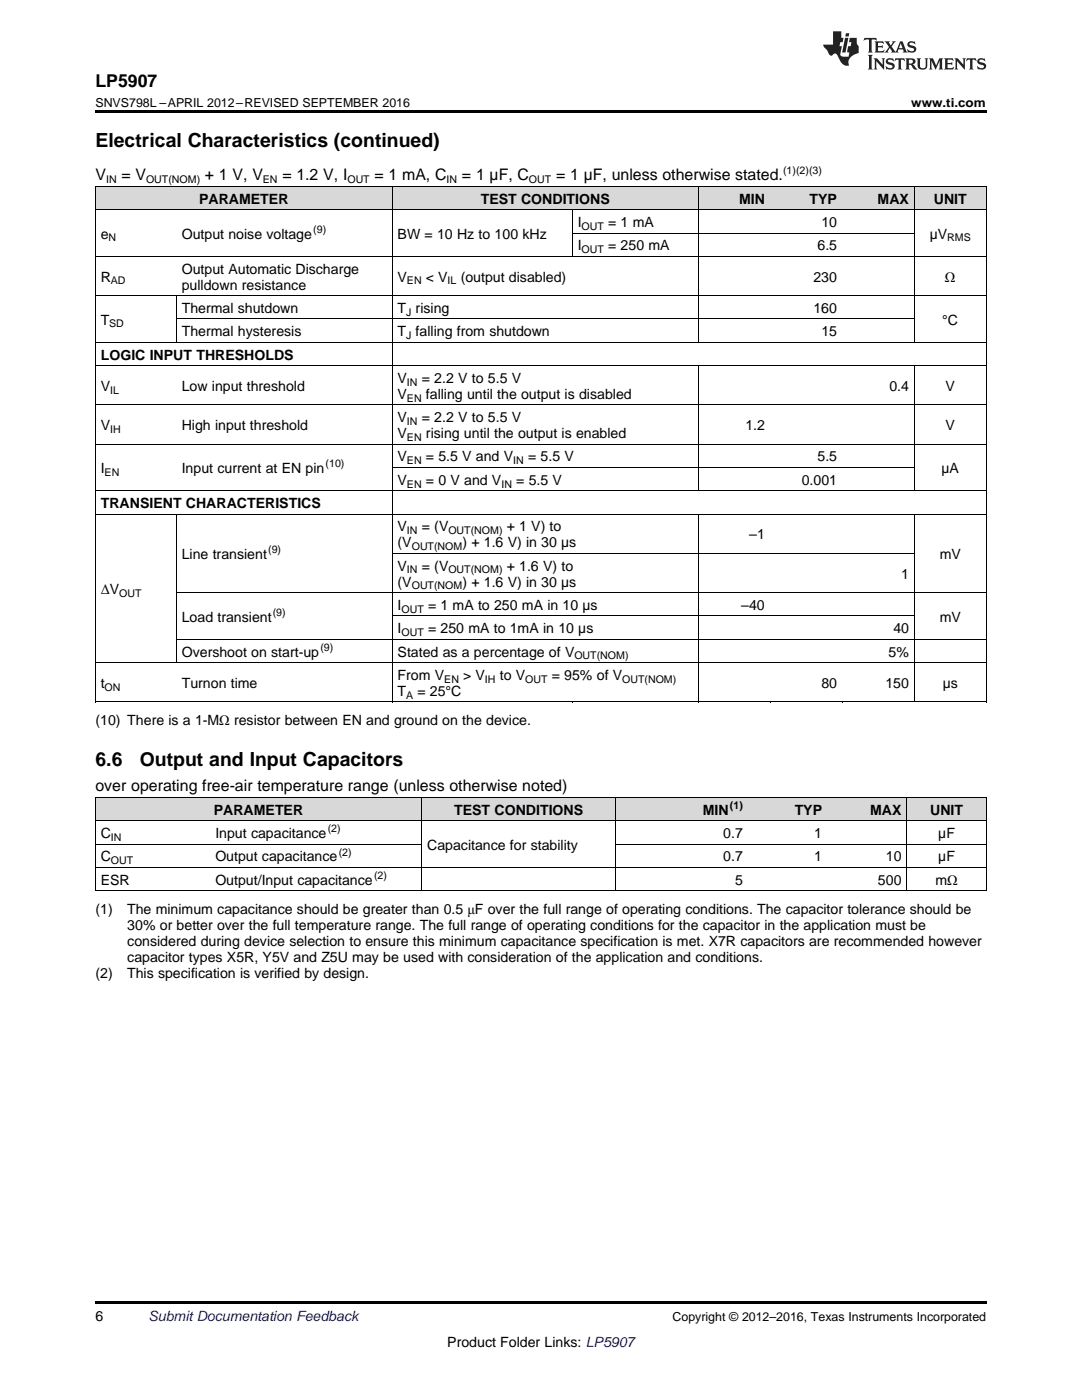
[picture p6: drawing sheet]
<svg xmlns="http://www.w3.org/2000/svg" width="216mm" height="279mm" viewBox="0 0 216 279" stroke-linecap="round" stroke-linejoin="round" font-family="sans-serif">
<defs><g id="words">
<g font-size="3.9">
<text x="19" y="29.3">Electrical Characteristics (continued)</text>
<text x="19" y="152.8">6.6</text>
<text x="27.9" y="152.8">Output and Input Capacitors</text>
</g>
<text font-size="3.5" x="19" y="17.3">LP5907</text>
<g font-size="3.2">
<text x="19" y="36">V</text>
<text x="24.2" y="36">= V</text>
<text x="40.9" y="36">+ 1 V, V</text>
<text x="56.3" y="36">= 1.2 V, I</text>
<text x="74.7" y="36">= 1 mA, C</text>
<text x="92.2" y="36">= 1 µF, C</text>
<text x="111" y="36">= 1 µF, unless otherwise stated.</text>
<text x="19" y="157.9">over operating free-air temperature range (unless otherwise noted)</text>
</g>
<g font-size="2.8">
<text x="39.7" y="40.6">PARAMETER</text>
<text x="95.9" y="40.6">TEST CONDITIONS</text>
<text x="147.5" y="40.6">MIN</text>
<text x="161.5" y="40.6">TYP</text>
<text x="175.1" y="40.6">MAX</text>
<text x="186.3" y="40.6">UNIT</text>
<text x="20.1" y="47.6">e</text>
<text x="36.3" y="47.6">Output noise voltage</text>
<text x="79.3" y="47.6">BW = 10 Hz to 100 kHz</text>
<text x="115.3" y="45.3">I</text>
<text x="121.4" y="45.3">= 1 mA</text>
<text x="163.9" y="45.3">10</text>
<text x="185.5" y="47.6">µV</text>
<text x="115.3" y="50">I</text>
<text x="121.4" y="50">= 250 mA</text>
<text x="163.1" y="50">6.5</text>
<text x="20.1" y="56.2">R</text>
<text x="36.3" y="54.6">Output Automatic Discharge</text>
<text x="36.3" y="57.8">pulldown resistance</text>
<text x="79.3" y="56.2">V</text>
<text x="85" y="56.2">&lt; V</text>
<text x="91.9" y="56.2">(output disabled)</text>
<text x="162.3" y="56.2">230</text>
<text x="188.6" y="56.2">Ω</text>
<text x="20.1" y="64.8">T</text>
<text x="36.3" y="62.4">Thermal shutdown</text>
<text x="79.3" y="62.4">T rising</text>
<text x="162.3" y="62.4">160</text>
<text x="188" y="64.8">°C</text>
<text x="20.1" y="71.8">LOGIC INPUT THRESHOLDS</text>
<text x="36.3" y="67.1">Thermal hysteresis</text>
<text x="79.3" y="67.1">T falling from shutdown</text>
<text x="163.9" y="67.1">15</text>
<text x="20.1" y="78">V</text>
<text x="36.3" y="78">Low input threshold</text>
<text x="79.3" y="76.4">V</text>
<text x="84.2" y="76.4">= 2.2 V to 5.5 V</text>
<text x="177.5" y="78">0.4</text>
<text x="188.7" y="78">V</text>
<text x="79.3" y="79.6">V</text>
<text x="85" y="79.6">falling until the output is disabled</text>
<text x="20.1" y="85.8">V</text>
<text x="36.3" y="85.8">High input threshold</text>
<text x="79.3" y="84.2">V</text>
<text x="79.3" y="87.4">V</text>
<text x="84.2" y="84.2">= 2.2 V to 5.5 V</text>
<text x="85" y="87.4">rising until the output is enabled</text>
<text x="148.7" y="85.8">1.2</text>
<text x="188.7" y="85.8">V</text>
<text x="20.1" y="94.4">I</text>
<text x="36.3" y="94.4">Input current at EN pin</text>
<text x="79.3" y="92.1">V</text>
<text x="85" y="92.1">= 5.5 V and V</text>
<text x="105.4" y="92.1">= 5.5 V</text>
<text x="163.1" y="92.1">5.5</text>
<text x="187.9" y="94.4">µA</text>
<text x="20.1" y="101.4">TRANSIENT CHARACTERISTICS</text>
<text x="79.3" y="96.7">V</text>
<text x="85" y="96.7">= 0 V and V</text>
<text x="103" y="96.7">= 5.5 V</text>
<text x="160" y="96.7">0.001</text>
<text x="79.3" y="106">V</text>
<text x="84.2" y="106">= (V</text>
<text x="101.1" y="106">+ 1 V) to</text>
<text x="149.5" y="107.6">–1</text>
<text x="36.3" y="111.5">Line transient</text>
<text x="79.3" y="109.2">(V</text>
<text x="79.3" y="113.9">V</text>
<text x="84.2" y="113.9">= (V</text>
<text x="92.3" y="109.2">) + 1.6 V) in 30 µs</text>
<text x="101.1" y="113.9">+ 1.6 V) to</text>
<text x="187.5" y="111.5">mV</text>
<text x="20.1" y="118.5">ΔV</text>
<text x="79.3" y="117.1">(V</text>
<text x="92.3" y="117.1">) + 1.6 V) in 30 µs</text>
<text x="179.8" y="115.5">1</text>
<text x="36.3" y="124">Load transient</text>
<text x="79.3" y="121.7">I</text>
<text x="85.4" y="121.7">= 1 mA to 250 mA in 10 µs</text>
<text x="147.9" y="121.7">–40</text>
<text x="187.5" y="124">mV</text>
<text x="36.3" y="131">Overshoot on start-up</text>
<text x="79.3" y="126.4">I</text>
<text x="79.3" y="131">Stated as a percentage of V</text>
<text x="85.4" y="126.4">= 250 mA to 1mA in 10 µs</text>
<text x="177.3" y="131">5%</text>
<text x="178.3" y="126.4">40</text>
<text x="20.1" y="137.3">t</text>
<text x="36.3" y="137.3">Turnon time</text>
<text x="79.3" y="135.7">From V</text>
<text x="92.4" y="135.7">&gt; V</text>
<text x="99.7" y="135.7">to V</text>
<text x="110.1" y="135.7">= 95% of V</text>
<text x="163.9" y="137.3">80</text>
<text x="176.7" y="137.3">150</text>
<text x="188.1" y="137.3">µs</text>
<text x="79.3" y="138.9">T</text>
<text x="83.3" y="138.9">= 25°C</text>
<text x="19" y="144.7">(10) There is a 1-MΩ resistor between EN and ground on the device.</text>
<text x="20.1" y="167.3">C</text>
<text x="42.7" y="162.6">PARAMETER</text>
<text x="43" y="167.3">Input capacitance</text>
<text x="90.6" y="162.6">TEST CONDITIONS</text>
<text x="140.2" y="162.6">MIN</text>
<text x="144.3" y="167.3">0.7</text>
<text x="158.6" y="162.6">TYP</text>
<text x="162.5" y="167.3">1</text>
<text x="173.6" y="162.6">MAX</text>
<text x="185.6" y="162.6">UNIT</text>
<text x="187.2" y="167.3">µF</text>
<text x="20.1" y="171.9">C</text>
<text x="43" y="171.9">Output capacitance</text>
<text x="85.2" y="169.6">Capacitance for stability</text>
<text x="144.3" y="171.9">0.7</text>
<text x="162.5" y="171.9">1</text>
<text x="176.8" y="171.9">10</text>
<text x="187.2" y="171.9">µF</text>
<text x="20.1" y="176.6">ESR</text>
<text x="43" y="176.6">Output/Input capacitance</text>
<text x="146.7" y="176.6">5</text>
<text x="175.2" y="176.6">500</text>
<text x="186.7" y="176.6">mΩ</text>
<text x="19" y="182.4">(1)</text>
<text x="25.4" y="182.4">The minimum capacitance should be greater than 0.5 μF over the full range of operating conditions. The capacitor tolerance should be</text>
<text x="25.4" y="185.6">30% or better over the full temperature range. The full range of operating conditions for the capacitor in the application must be</text>
<text x="25.4" y="188.8">considered during device selection to ensure this minimum capacitance specification is met. X7R capacitors are recommended however</text>
<text x="25.4" y="191.9">capacitor types X5R, Y5V and Z5U may be used with consideration of the application and conditions.</text>
<text x="19" y="195.1">(2)</text>
<text x="25.4" y="195.1">This specification is verified by design.</text>
<text x="19" y="263.6">6</text>
<text x="89.3" y="268.9">Product Folder Links: LP5907</text>
</g>
<text font-size="2.8" fill="#0000c8" x="29.6" y="263.6">Submit Documentation Feedback</text>
<g font-size="2.5">
<text x="19" y="21.4">SNVS798L –APRIL 2012–REVISED SEPTEMBER 2016</text>
<text x="181.8" y="21.4">www.ti.com</text>
<text x="134.2" y="263.6">Copyright © 2012–2016, Texas Instruments Incorporated</text>
</g>
<g font-size="2.1">
<text x="156.2" y="34.7">(1)(2)(3)</text>
<text x="21.2" y="36.6">IN</text>
<text x="29.1" y="36.6">OUT(NOM)</text>
<text x="52.5" y="36.6">EN</text>
<text x="69.3" y="36.6">OUT</text>
<text x="89.1" y="36.6">IN</text>
<text x="105.6" y="36.6">OUT</text>
<text x="62.5" y="46.5">(9)</text>
<text x="116.1" y="45.9">OUT</text>
<text x="21.7" y="48.2">N</text>
<text x="116.1" y="50.5">OUT</text>
<text x="189" y="48.2">RMS</text>
<text x="22.1" y="56.8">AD</text>
<text x="81.2" y="56.8">EN</text>
<text x="89.3" y="56.8">IL</text>
<text x="21.8" y="65.3">SD</text>
<text x="81" y="63">J</text>
<text x="81" y="67.7">J</text>
<text x="81.2" y="77">IN</text>
<text x="22" y="78.6">IL</text>
<text x="81.2" y="80.2">EN</text>
<text x="22" y="86.4">IH</text>
<text x="81.2" y="84.8">IN</text>
<text x="81.2" y="88">EN</text>
<text x="20.9" y="95">EN</text>
<text x="65" y="93.3">(10)</text>
<text x="81.2" y="92.6">EN</text>
<text x="102.4" y="92.6">IN</text>
<text x="81.2" y="97.3">EN</text>
<text x="100" y="97.3">IN</text>
<text x="81.2" y="106.6">IN</text>
<text x="89.5" y="106.6">OUT(NOM)</text>
<text x="53.5" y="110.4">(9)</text>
<text x="82.2" y="109.8">OUT(NOM</text>
<text x="23.8" y="119.1">OUT</text>
<text x="81.2" y="114.4">IN</text>
<text x="82.2" y="117.6">OUT(NOM</text>
<text x="89.5" y="114.4">OUT(NOM)</text>
<text x="54.4" y="122.9">(9)</text>
<text x="80.1" y="122.3">OUT</text>
<text x="63.9" y="129.9">(9)</text>
<text x="80.1" y="126.9">OUT</text>
<text x="114.6" y="131.6">OUT(NOM)</text>
<text x="20.9" y="137.8">ON</text>
<text x="88.7" y="136.2">EN</text>
<text x="96.8" y="136.2">IH</text>
<text x="104.8" y="136.2">OUT</text>
<text x="124.1" y="136.2">OUT(NOM)</text>
<text x="81" y="139.4">A</text>
<text x="145.6" y="161.5">(1)</text>
<text x="22.1" y="167.8">IN</text>
<text x="65.4" y="166.1">(2)</text>
<text x="22.1" y="172.5">OUT</text>
<text x="67.6" y="170.8">(2)</text>
<text x="74.6" y="175.4">(2)</text>
</g>
</g></defs>
<g fill="#d8d8d8">
<path d="M19 159.2h22.9v4.7h-22.9z"/>
<path d="M41.9 159.2h42.3v4.7h-42.3z"/>
<path d="M84.2 159.2h38.7v4.7h-38.7z"/>
<path d="M122.9 159.2h26.4v4.7h-26.4z"/>
<path d="M149.3 159.2h15.8v4.7h-15.8z"/>
<path d="M165.1 159.2h15.9v4.7h-15.9z"/>
<path d="M181 159.2h15.8v4.7h-15.8z"/>
<path d="M19 37.3h16.2v4.6h-16.2z"/>
<path d="M35.2 37.3h43.1v4.6h-43.1z"/>
<path d="M78.3 37.3h35.9v4.6h-35.9z"/>
<path d="M114.2 37.3h25.1v4.6h-25.1z"/>
<path d="M139.3 37.3h14.4v4.6h-14.4z"/>
<path d="M153.7 37.3h14.4v4.6h-14.4z"/>
<path d="M168.1 37.3h14.4v4.6h-14.4z"/>
<path d="M182.5 37.3h14.3v4.6h-14.3z"/>
</g>
<g fill="#000">
<path d="M19 22h177.8v.5h-177.8zM19 140.1h.2zM78.2 140.1h.1zM114.1 140.1h.1zM139.2 140.1h.1zM153.6 140.1h.1zM168 140.1h.1zM196.7 140.1h.1zM19 177.8h.2zM84.1 177.8h.1zM122.8 177.8h.1zM149.2 177.8h.1z"/>
<path d="M165 177.8h.1zM180.9 177.8h.1zM196.7 177.8h.1zM19 259.7h177.8v.5h-177.8z"/>
</g>
<g fill="none" stroke="#000" stroke-width=".2">
<path d="M19 37.2h177.8M19.1 37.2v102.9M78.2 37.2v102.9M139.3 37.2v31.2M182.4 37.2v31.2M196.8 37.2v102.9M19 59h177.8M19 51.2h177.8M19 41.9h177.8M35.2 59v9.4M114.2 41.9v9.3M114.2 46.5h68.3"/>
<path d="M19 73h177.8M19 68.3h177.8M35.2 63.7h147.3M139.3 73v25M182.4 73v25M19 97.9h177.8M19 88.6h177.8M19 80.8h177.8M78.3 93.3h104.2M19 102.6h177.8M35.2 102.6v29.7M35.2 118.3h161.6"/>
<path d="M78.3 110.4h104.2M139.3 102.6v37.5M182.4 102.6v37.5M19 132.2h177.8M35.2 127.6h161.6M78.3 122.9h104.2M19 159.2h177.8M19 140.1h177.8M19.1 159.2v18.6M84.1 159.2v18.6M122.9 159.2v18.6M180.9 159.2v18.6"/>
<path d="M196.8 159.2v18.6M19 177.8h177.8M19 173.1h177.8M19 168.5h65.1M19 163.8h177.8M122.9 168.5h73.9"/>
</g>
<g fill="#231f20">
<path d="M172.5 7.6l-.1 .5 .4-.2h.6v.1v2.1l-.2 .4h.9l-.2-.4v-2.1l.1-.1h.5l.5 .2-.2-.5zM174.5 8.3l.2 .3v1.5l-.2 .4h1.8l.2-.6a1.04 1.04 0 0 1-1.3 .2v-.7h.6l.3 .2v-.6l-.3 .2h-.6v-.6l.8-.1 .4 .3-.2-.5zM176.5 8.3l.9 1.1-.9 1.1h.8l-.2-.2 .4-.7 .5 .7-.2 .2h1.5l-.2-.2 .2-.4h.9l.1 .4-.2 .2h1l-.3-.3-.7-1.9h-.5l-.9 2-.8-1 .9-1h-.8l.1 .3-.4 .5-.3-.6 .1-.2zM179.7 8.6l.4 1h-.7zM181.3 8.4a.63 .63 0 0 0-.2 .7 .63 .63 0 0 0 .6 .4l.6 .2 .1 .2a.75 .75 0 0 1-.7 .4 .75 .75 0 0 1-.6-.5l.1 .7 .1-.1a1.11 1.11 0 0 0 1.5-.6 1.13 1.13 0 0 0-1.2-.8l-.1-.4a1.04 1.04 0 0 1 1.2 .2l-.2-.5-.2 .1-.4-.2zM173.2 10.9l.2 .4v2.2l-.2 .4h1l-.3-.4v-2.2l.3-.4zM174.3 11.6l.3 .4v1.5l-.3 .4h.8l-.2-.4v-1.3l1.5 1.7v-1.9l.2-.4h-.7l.2 .4v.9l-1.1-1.3zM177 11.8a.62 .62 0 0 0-.2 .7 .62 .62 0 0 0 .6 .4l.6 .1 .1 .3a.76 .76 0 0 1-.7 .3 .76 .76 0 0 1-.7-.4l.2 .7 .1-.1a1.11 1.11 0 0 0 1.5-.6 1.13 1.13 0 0 0-1.2-.8l-.1-.4a1.04 1.04 0 0 1 1.2 .2l-.2-.6-.2 .1-.5-.1zM178.7 11.6l-.2 .6a.61 .61 0 0 1 .8-.3v1.6l-.2 .4h.9l-.2-.4v-1.6a.63 .63 0 0 1 .7 .3l-.1-.6zM180.6 11.6l.3 .4v1.5l-.3 .4h1l-.2-.2-.1-.8 .6 .2a.76 .76 0 0 0 1.2 .7l-1-1a.58 .58 0 0 0 .6-.5 .58 .58 0 0 0-.5-.6zM181.4 11.9h.1a.45 .45 0 0 1 .5 .1 .45 .45 0 0 1 .1 .5l-.8 .2zM182.9 11.6l.2 .2a2.17 2.17 0 0 0 .3 1.9 .99 .99 0 0 0 1.6-.6v-1.1l.2-.4h-.7l.2 .2a1.92 1.92 0 0 1-.2 1.8 .6 .6 0 0 1-.9-.5v-1.1l.2-.4zM185.4 11.6l.2 .4v1.5l-.2 .4h.7l-.2-.4v-1.4l.8 1.8 .8-1.8v1.4l-.2 .4h.9l-.2-.4v-1.5l.2-.4h-.8l-.6 1.5-.6-1.5zM188.4 11.6l.2 .4v1.5l-.2 .4h1.8l.1-.6a1.04 1.04 0 0 1-1.2 .1v-.6h.5l.4 .2v-.6l-.4 .2h-.5v-.7h.8l.3 .3-.1-.6zM190.5 11.6l.2 .4v1.5l-.2 .4h.7l-.2-.4v-1.3l1.5 1.7v-1.9l.2-.4h-.7l.2 .4v.9l-1.1-1.3zM192.9 11.6l-.1 .6a.61 .61 0 0 1 .7-.3l.1 1.6-.3 .4h1l-.3-.4 .1-1.6a.63 .63 0 0 1 .7 .3l-.1-.6zM195.2 11.8a.62 .62 0 0 0-.2 .7 .62 .62 0 0 0 .6 .4l.6 .1 .1 .3a.76 .76 0 0 1-.7 .3 .76 .76 0 0 1-.6-.4l.1 .7 .1-.1a1.11 1.11 0 0 0 1.6-.6 1.13 1.13 0 0 0-1.3-.8l-.1-.4a1.04 1.04 0 0 1 1.2 .2l-.1-.6-.2 .1-.5-.1z"/>
<path d="M166.2 6.3v2.6h-1.9v.4l.8 .9a.91 .91 0 0 0 1 .8 .56 .56 0 0 1 .5-.3 .56 .56 0 0 1 .5 .3l.4 .8a1.53 1.53 0 0 0 1.9 1.2 1.54 1.54 0 0 1 1-2.1l.9-.3v-1.4a1.52 1.52 0 0 1-.4-1.6h-1.3l-.2 .8h.5l-.2 .8h-.5l-.1 1v.2l.4 .1-.2 .8a1.93 1.93 0 0 1-1.6-.3l.3-1.8h-.5l.2-.8h.4l.2-.8h-.4v-1.3zM168.6 7.6l-.6 2.9h.7l.6-2.9zM168.8 6.6l-.1 .7h.6l.2-.7z"/>
</g>
<use href="#words"/>
</svg>
